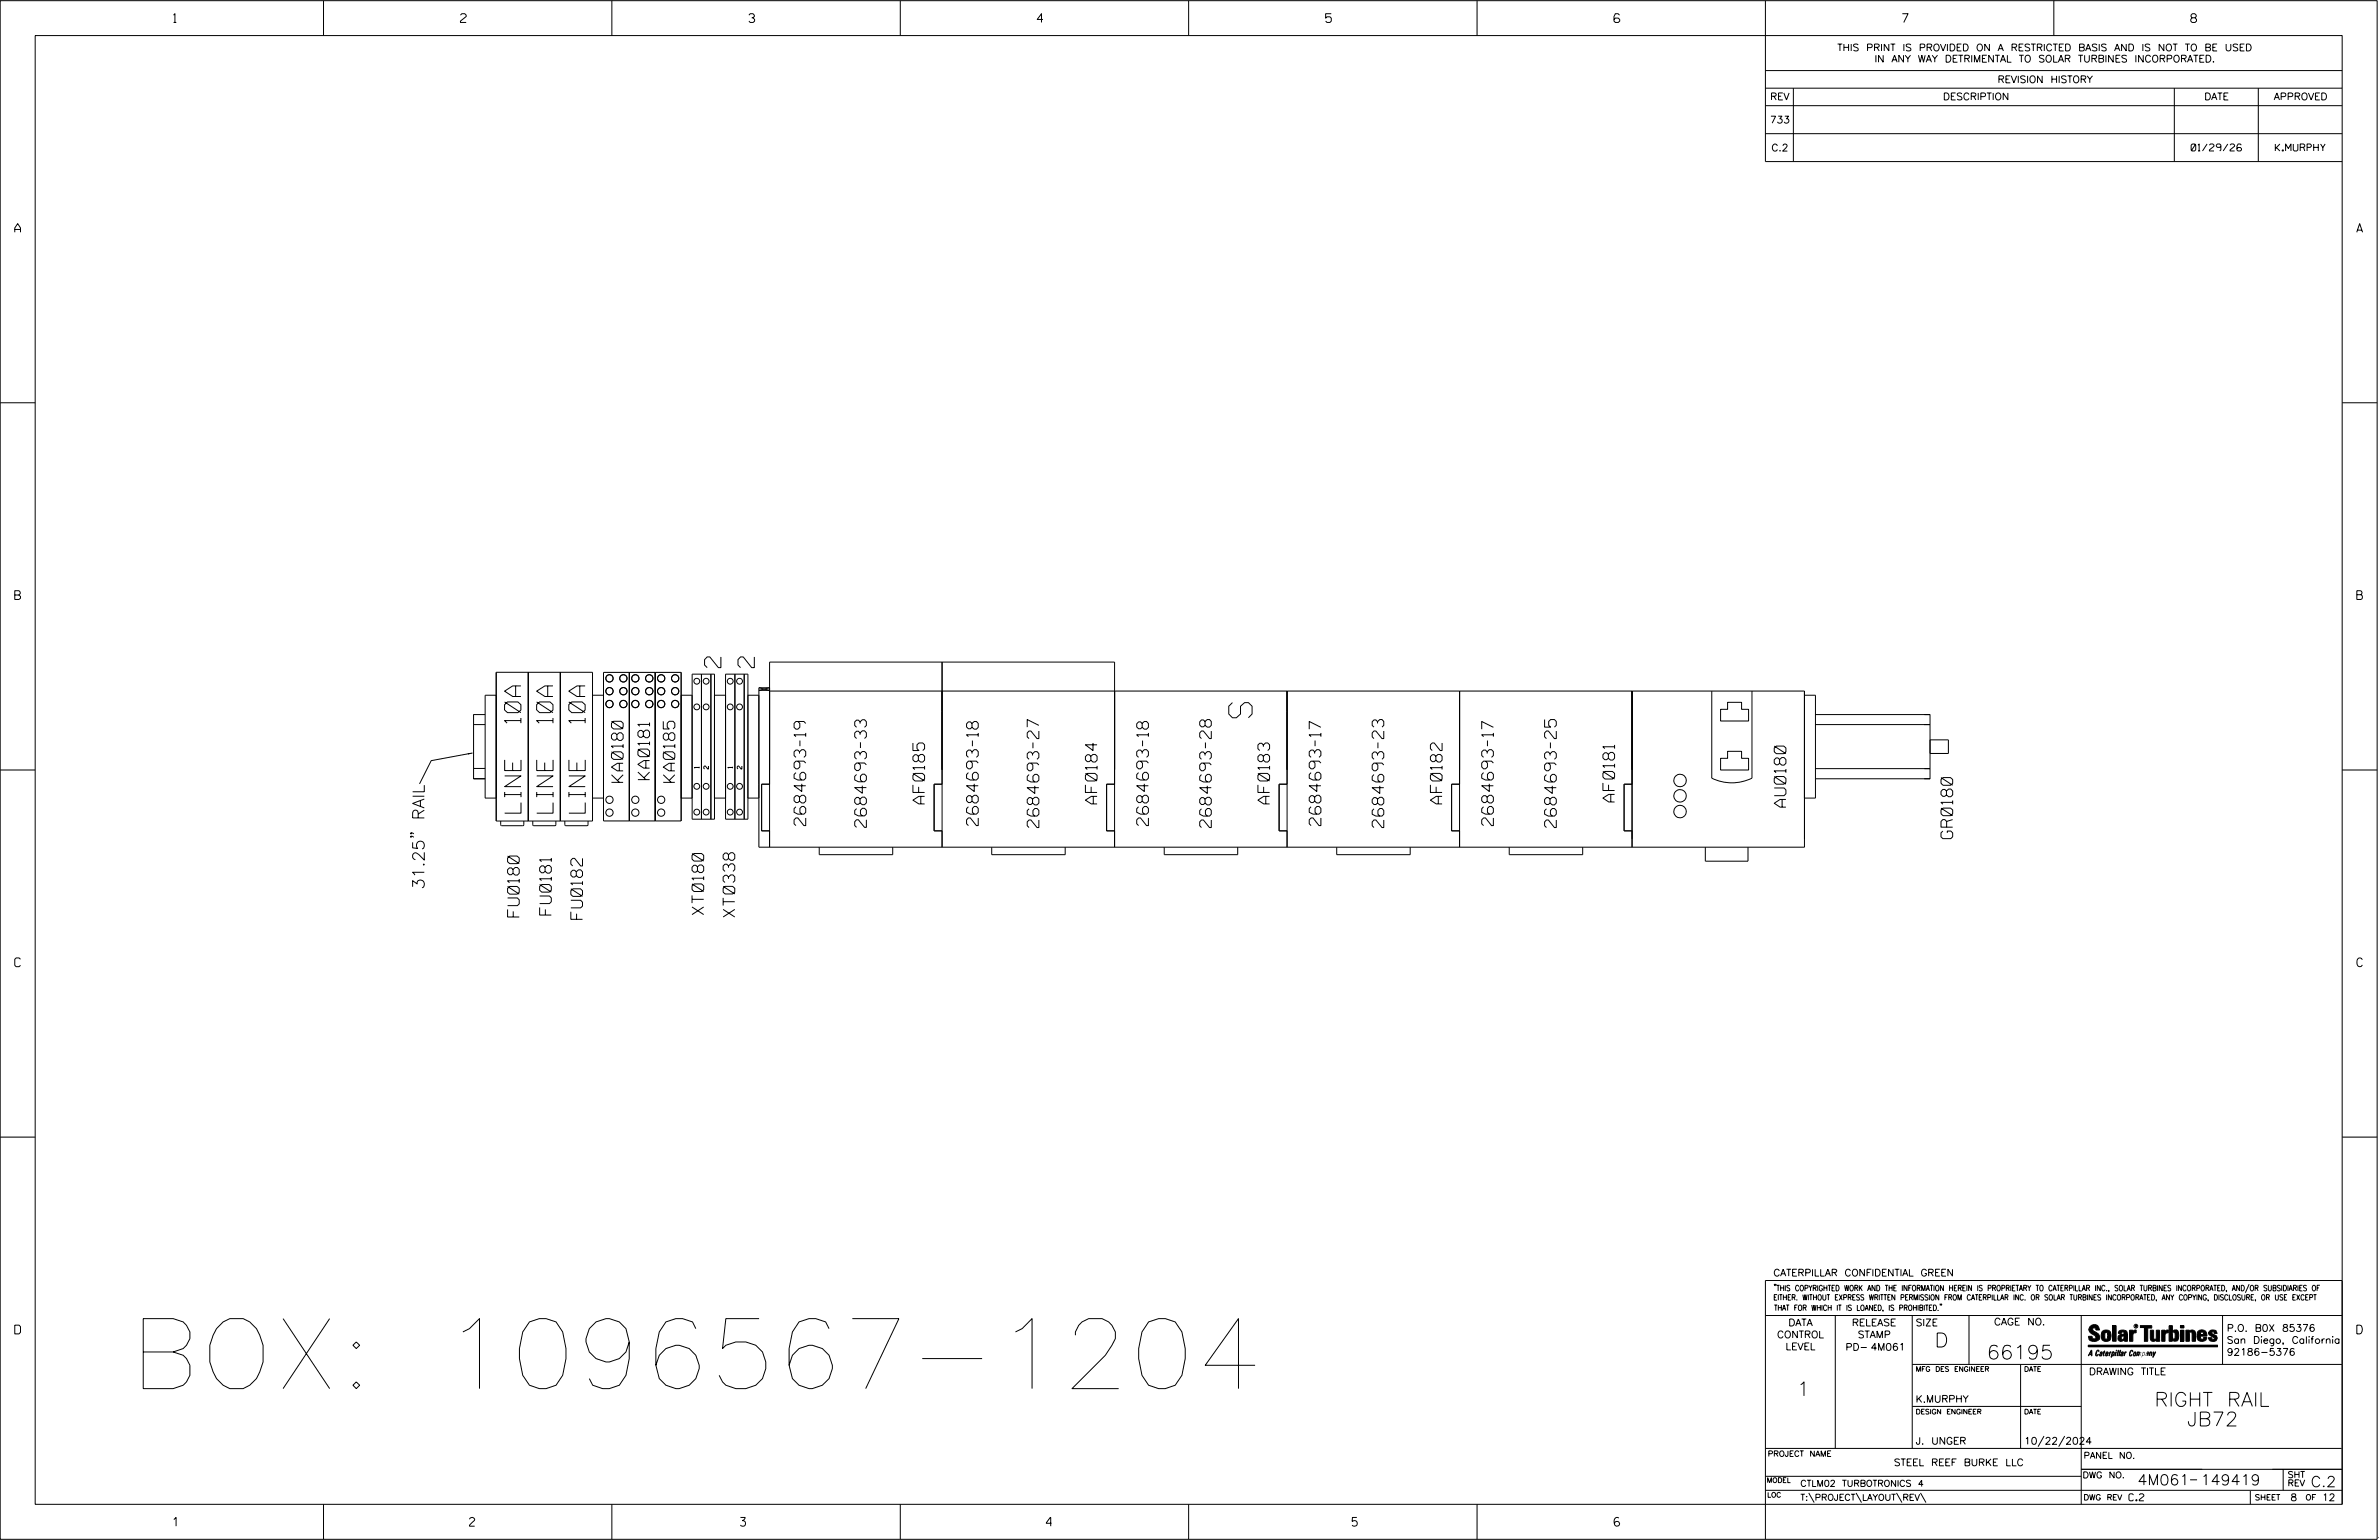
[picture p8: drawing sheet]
<svg xmlns="http://www.w3.org/2000/svg" width="864mm" height="559mm" viewBox="0 0 864 559" stroke-linecap="round" stroke-linejoin="round" font-family="sans-serif">
<defs><g id="words">
<text font-size="25.4" x="47.2" y="503.9">BOX: 1096567-1204</text>
<text font-size="8.5" x="446.1" y="254.9" transform="rotate(90 446.1 254.9)">S</text>
<g font-size="5.9">
<text x="261.7" y="242.2" transform="rotate(-90 261.7 242.2)">2</text>
<text x="273.8" y="242.2" transform="rotate(-90 273.8 242.2)">2</text>
<text x="189.1" y="262.4" transform="rotate(-90 189.1 262.4)">10A</text>
<text x="200.7" y="262.4" transform="rotate(-90 200.7 262.4)">10A</text>
<text x="212.4" y="262.4" transform="rotate(-90 212.4 262.4)">10A</text>
<text x="189.1" y="295.1" transform="rotate(-90 189.1 295.1)">LINE</text>
<text x="200.8" y="295.1" transform="rotate(-90 200.8 295.1)">LINE</text>
<text x="212.4" y="295.1" transform="rotate(-90 212.4 295.1)">LINE</text>
</g>
<g font-size="5.1">
<text x="702.3" y="488.8">D</text>
<text x="721.2" y="493.2">66195</text>
<text x="652.2" y="506.5">1</text>
<text x="782.1" y="510.3">RIGHT RAIL</text>
<text x="793.9" y="517.4">JB72</text>
</g>
<g font-size="4.2">
<text x="226.2" y="283.9" transform="rotate(-90 226.2 283.9)">KA0180</text>
<text x="235.8" y="282.9" transform="rotate(-90 235.8 282.9)">KA0181</text>
<text x="245" y="283.9" transform="rotate(-90 245 283.9)">KA0185</text>
<text x="335.6" y="291.7" transform="rotate(-90 335.6 291.7)">AF0185</text>
<text x="398.3" y="291.7" transform="rotate(-90 398.3 291.7)">AF0184</text>
<text x="460.9" y="291.7" transform="rotate(-90 460.9 291.7)">AF0183</text>
<text x="523.5" y="291.7" transform="rotate(-90 523.5 291.7)">AF0182</text>
<text x="586.1" y="291" transform="rotate(-90 586.1 291)">AF0181</text>
<text x="648.3" y="292.9" transform="rotate(-90 648.3 292.9)">AU0180</text>
<text x="292.5" y="299.6" transform="rotate(-90 292.5 299.6)">2684693-19</text>
<text x="355.1" y="299.6" transform="rotate(-90 355.1 299.6)">2684693-18</text>
<text x="416.9" y="299.6" transform="rotate(-90 416.9 299.6)">2684693-18</text>
<text x="479.5" y="299.6" transform="rotate(-90 479.5 299.6)">2684693-17</text>
<text x="542.1" y="299.6" transform="rotate(-90 542.1 299.6)">2684693-17</text>
<text x="314.5" y="300.2" transform="rotate(-90 314.5 300.2)">2684693-33</text>
<text x="377.1" y="300.3" transform="rotate(-90 377.1 300.3)">2684693-27</text>
<text x="439.7" y="300.3" transform="rotate(-90 439.7 300.3)">2684693-28</text>
<text x="502.3" y="300.3" transform="rotate(-90 502.3 300.3)">2684693-23</text>
<text x="565" y="300.3" transform="rotate(-90 565 300.3)">2684693-25</text>
<text x="708.8" y="304.3" transform="rotate(-90 708.8 304.3)">GR0180</text>
<text x="154" y="322.8" transform="rotate(-90 154 322.8)">31.25&quot; RAIL</text>
<text x="188.5" y="332.8" transform="rotate(-90 188.5 332.8)">FU0180</text>
<text x="200.1" y="332" transform="rotate(-90 200.1 332)">FU0181</text>
<text x="211.5" y="333.6" transform="rotate(-90 211.5 333.6)">FU0182</text>
<text x="255.4" y="331.9" transform="rotate(-90 255.4 331.9)">XT0180</text>
<text x="266.7" y="332.8" transform="rotate(-90 266.7 332.8)">XT0338</text>
</g>
<g font-size="3.8">
<text x="775.9" y="538.9">4M061</text>
<text x="798.8" y="538.9">149419</text>
<text x="838.8" y="539.5">C.2</text>
</g>
<g font-size="3.2">
<text x="63" y="8.2">1</text>
<text x="167.2" y="8.2">2</text>
<text x="271.8" y="8.2">3</text>
<text x="376.5" y="8.2">4</text>
<text x="481.2" y="8.2">5</text>
<text x="690.6" y="8.2">7</text>
<text x="795.3" y="8.2">8</text>
<text x="5.4" y="84.3">A</text>
<text x="855.5" y="84.3">A</text>
<text x="5.4" y="217.5">B</text>
<text x="855.6" y="217.5">B</text>
<text x="5.4" y="350.8">C</text>
<text x="855.6" y="350.8">C</text>
<text x="5.4" y="484">D</text>
<text x="855.6" y="484">D</text>
<text x="62.8" y="553.8">1</text>
<text x="170.4" y="553.8">2</text>
<text x="268.8" y="553.8">3</text>
<text x="379.8" y="553.8">4</text>
<text x="490.8" y="553.8">5</text>
<text x="585.9" y="553.8">6</text>
</g>
<g font-size="2.5">
<text x="666.9" y="18.5">THIS PRINT IS PROVIDED ON A RESTRICTED BASIS AND IS NOT TO BE USED</text>
<text x="680.5" y="22.6">IN ANY WAY DETRIMENTAL TO SOLAR TURBINES INCORPORATED.</text>
<text x="725.1" y="30">REVISION HISTORY</text>
<text x="642.6" y="36.3">REV</text>
<text x="705.3" y="36.3">DESCRIPTION</text>
<text x="800.2" y="36.3">DATE</text>
<text x="825.4" y="36.3">APPROVED</text>
<text x="642.5" y="44.7">733</text>
<text x="643" y="54.8">C.2</text>
<text x="795.4" y="54.8">01/29/26</text>
<text x="826" y="54.8">K.MURPHY</text>
<text x="643.8" y="463">CATERPILLAR CONFIDENTIAL GREEN</text>
<text x="645.1" y="485.5">CONTROL</text>
<text x="649.2" y="481.1">DATA</text>
<text x="672.3" y="481.1">RELEASE</text>
<text x="674.4" y="485.5">STAMP</text>
<text x="695.4" y="481.1">SIZE</text>
<text x="723.8" y="480.8">CAGE NO.</text>
<text x="808.4" y="483.1">P.O. B0X 85376</text>
<text x="648.2" y="489.8">LEVEL</text>
<text x="669.9" y="490">PD- 4M061</text>
<text x="808.4" y="487.5">San Diego, California</text>
<text x="808.4" y="491.8">92186-5376</text>
<text x="758.3" y="498.9">DRAWING TITLE</text>
<text x="695.4" y="508.9">K.MURPHY</text>
<text x="695.4" y="524.1">J. UNGER</text>
<text x="734.8" y="524.1">10/22/2024</text>
<text x="687.5" y="531.9">STEEL REEF BURKE LLC</text>
<text x="772.8" y="544.6">C.2</text>
<text x="831.4" y="544.6">8</text>
<text x="842.9" y="544.6">12</text>
</g>
<g font-size="2.3">
<text x="756.4" y="529.2">PANEL NO.</text>
<text x="653.5" y="539.4">CTLM02 TURBOTRONICS 4</text>
<text x="756" y="536.3">DWG NO.</text>
<text x="830.4" y="539.3">REV</text>
<text x="830.4" y="536.2">SHT</text>
<text x="653.5" y="544.5">T:\PROJECT\LAYOUT\REV\</text>
</g>
<g font-size="2">
<text x="643.8" y="468.4">&quot;THIS COPYRIGHTED WORK AND THE INFORMATION HEREIN IS PROPRIETARY TO CATERPILLAR INC., SOLAR TURBINES INCORPORATED, AND/OR SUBSIDIARIES OF</text>
<text x="643.8" y="471.8">EITHER. WITHOUT EXPRESS WRITTEN PERMISSION FROM CATERPILLAR INC. OR SOLAR TURBINES INCORPORATED, ANY COPYING, DISCLOSURE, OR USE EXCEPT</text>
<text x="644" y="475.6">THAT FOR WHICH IT IS LOANED, IS PROHIBITED.&quot;</text>
<text x="641.7" y="528.5">PROJECT NAME</text>
<text x="756.3" y="544.3">DWG REV</text>
<text x="818.5" y="544.3">SHEET</text>
<text x="836.9" y="544.3">OF</text>
</g>
<g font-size="1.8">
<text x="695.4" y="497.6">MFG DES ENGINEER</text>
<text x="734.8" y="497.6">DATE</text>
<text x="695.4" y="513.1">DESIGN ENGINEER</text>
<text x="734.8" y="513.1">DATE</text>
<text x="641.3" y="538">MODEL</text>
<text x="641.5" y="543.3">LOC</text>
</g>
<g font-size="1.7">
<text x="253.8" y="278.8" transform="rotate(-90 253.8 278.8)">1</text>
<text x="257.2" y="279" transform="rotate(-90 257.2 279)">2</text>
<text x="265.9" y="278.8" transform="rotate(-90 265.9 278.8)">1</text>
<text x="269.3" y="279" transform="rotate(-90 269.3 279)">2</text>
</g>
<text font-size=".9" x="775.1" y="481.7">R</text>
</g></defs>
<g fill="none" stroke="#000" stroke-width=".36">
<path d="M.1 .2h862.8v558.4h-862.8zM12.8 12.9h837.4v533h-837.4zM117.4 .2v12.7M222.1 .2v12.7M326.8 .2v12.7M431.5 .2v12.7M536.2 .2v12.7M587.9 5.5l-.5-.5h-1l-.5 1v1.7l.5 .4h1l.6-.4v-.6l-.6-.5h-1l-.5 .5M640.9 .2v58.4h209.3M745.6 .2v12.7M640.9 25.6h209.3M640.9 32h209.3"/>
<path d="M640.9 38.3h209.3M651 32v26.6M789.3 32v26.6M819.8 32v26.6M640.9 48.5h209.3M.1 146.2h12.7M850.2 146.2h12.7M176.1 259.3h-4.2v23.3h4.2h-4.2M180.1 243.9h35v54h-35zM180.1 252.3h-4v37.3h4M191.8 243.9v54M203.4 243.9v54"/>
<path d="M215.1 252.3h4M219.1 244h28.2v53.9h-28.2zM228.5 244v53.9M237.8 244v53.9M247.3 252.3h3.9M251.2 244.6h8.2v52.7h-8.2zM254.6 244.6v52.7M258.1 244.6v52.7M259.4 252.3h4M263.4 244.6h8.1v52.7h-8.1zM266.8 244.6v52.7M270.2 244.6v52.7"/>
<path d="M271.5 252.3h4M275.5 249.6v57.8h379.5v-56.6h-375.6M275.5 249.6h3.9l-3.9 .9h3.9zM342 240.2v67.2M467.2 250.8v56.6M529.8 250.8v56.6M592.5 250.8v56.6M621.4 250.8v31.6a16.6 16.6 0 0 0 14.6 0v-31.6M624.6 257.4h2.5v-2.6h5.1v2.6h2.6v4.2h-10.2zM655 252.3h4v37.3h-4M659 259.3h41.6M698.5 259.3h2.1v23.3h-2.1"/>
<path d="M.1 279.4h12.7M171.5 273.2l-15 2.8-4.2 8.4M171.9 262.9h4.2M171.9 278.8h4.2M624.6 275.2h2.5v-2.6h5.1v2.6h2.6v4.2h-10.2zM659 278.9h41.6M659 262.9h41.6M700.6 268.5h6.7v4.9h-6.7zM850.2 279.4h12.7M181.8 297.9v1.4l.3 .3h7.7l.3-.3v-1.4M193.4 297.9v1.4l.3 .3h7.8l.3-.3v-1.4M205 297.9v1.4l.4 .3h7.7l.4-.3v-1.4"/>
<path d="M215.1 289.6h4M247.3 289.6h3.9M259.4 289.6h4M271.5 289.6h4M279.4 284.6h-2.9v16.9h2.9M342 284.6h-2.9v16.9h2.9M404.6 284.6h-2.9v16.9h2.9M467.2 284.6h-2.9v16.9h2.9M529.8 284.6h-2.9v16.9h2.9M592.5 284.6h-2.9v16.9h2.9M659 282.6h41.6M149.2 303.4l.2 .2h-.4a.8 .8 0 0 1 1.2 .2"/>
<path d="M149.2 302.2l.2 .2-.2 .2-.2-.2a.84 .84 0 0 1 1.2 .2M279.4 307.4v-67.2h125.2v67.2M297.4 307.4v2.7h26.7v-2.7M360 307.4v2.7h26.7v-2.7M422.6 307.4v2.7h26.7v-2.7M485.2 307.4v2.7h26.7v-2.7M547.9 307.4v2.7h26.6v-2.7M619.1 307.4v5.1h15.4v-5.1M.1 412.6h12.7M850.2 412.6h12.7M640.9 477.3h209.3M644.2 466.1l-.1 .4"/>
<path d="M644.7 466.1l-.2 .4M666.2 477.3v48.3M694.2 477.3v48.3M704.4 473.3l-.1 .4M704.8 473.3l-.1 .4M714.8 477.3v17.8M755.5 477.3v68.6M806.8 477.3v17.8M816.5 466l-1.4 3.1M850.2 464.6h-209.3v94M850.2 464.8v81.1M694.2 495.1h156"/>
<path d="M733.5 495.1v30.5M758.6 481.4a2.02 2.02 0 0 1 3.1-.1l.5 1.3h-1.3l-.2-.6-.4-.2-.6 .1-.1 .4 .4 .7a2.46 2.46 0 0 1 2.2 2.9 2.83 2.83 0 0 1-3.8 .3l-.3-1.3h1.3l.2 .7 .6 .3 .5-.2 .2-.5-.4-.6-1.9-1.2-.4-.9zM759.2 491.3h-.7l.7-1.2v1.9h.2l-.1-2.1-1.3 2.1 .5-.5h.7M761.3 490l.3-.2 .4 .3-.1 .3-.3-.4-.4 .3-.3 1.6h.4l.4-.5-.3 .6-.4 .1-.3-.4zM762.6 490.6l.5-.1-.1 1.4h-.9a.74 .74 0 0 1 .9-.8l-.3 .7-.5 .1 .2-.5 .6-.2v-.5l-.7 .2zM763 483.2a2.17 2.17 0 0 1 3.1 0l.3 1.4-.3 1.5a2.17 2.17 0 0 1-3.1 0l-.3-1.5zM763.6 490.5l.4-.4 .2 .6h-.3l-.3 .9 .2 .4-.3-.1zM764.1 483.7l.5-.4 .4 .3v2.2l-.4 .2-.5-.2zM764.6 491.1l.6 .2v-.7l-.4-.1-.4 .6-.1 .8h.6M764.6 491.1l-.1 .8h.4M764.6 482.6v.8M764.8 490.7l.4 .1v.3h-.6z"/>
<path d="M765 491.5l-.1 .4zM766 490.5l-.5 1.5zM766 490.8l.4-.3-.4 .4M766.9 481h1.3v5.7h-1.3zM767 490.8l.5 .1-.3 .8-.4 .2zM767.3 490.5h-.5l-.5 2M767.3 490.5a.8 .8 0 0 1 .2 1 .8 .8 0 0 1-.9 .4l-.1 .6M767.3 490.5l-.1 .2M768.1 490.5l-.4 1.5zM768.2 489.9h.3l-.1 .2h-.2zM769 489.9l-.5 2.1zM769.7 489.9l-.6 2.1z"/>
<path d="M770.1 491.4l.5-.3-.5 .8zM770.4 491.9h.1M770.6 491.1l.1-.4-.7 .2 .1-.3 .6-.1 .2 .3-.5 1.1M770.6 491.1a.74 .74 0 0 0-.8 .8h.6M771 484.8h-.7l-.3 .6 .4 .7 .5-.3 .1-2.4h-.8l-.1 .4h-1.2a1.71 1.71 0 0 1 1.8-1.3 1.71 1.71 0 0 1 1.6 1.4v2.8h-1.1l-.1-.6M771 484.2l-1.5 .1a1.41 1.41 0 0 0 0 2.4l.5 .1 1.1-.7M771.2 486.1h-.1M771.4 490.5l.1 .3 .4-.3-.9 1.5zM771.5 490.8h.1M773 482.7h1.2v.5l.5-.5 .7-.1v1h-.6l-.5 .4-.1 2.7h-1.2zM773.3 490.3l.6-.4 .4 .2-.1 .4-.3-.4a1.28 1.28 0 0 0-.5 1.8l.6-.4-.1 .4-.8 .1zM774.7 490.8l.5-.3a.88 .88 0 0 1 .2 .9 .88 .88 0 0 1-.7 .7l-.2-.2z"/>
<path d="M774.8 490.9h.5l-.3 1h-.3l-.2-.2zM775.2 490.5l-.1 .2M776.8 481h4.3v.9h-1.5v4.8h-1.3M776.8 490.6l-.8 .2v-.3l-.4 1.5 .8-1.3v1.3l.3-1.2M779.3 491.1h.4M779.6 490.5h.3l-.3 1.4M779.6 490.7h.2l-.1 .4M779.7 491.1l-.1 .4M779.7 491.1l-.4 .2M780.1 492l.4-1.5 .1 .3 .3-.3 .3 .2-.3 1.3v-1.3l-.7 1.3M780.6 482.7h1.2v2.7l.1 .4 .4 .3 .4-.7v-2.7h1.2l.1 4h-1.3v-.5l-1.1 .6-.7-.3-.3-.7zM781.6 492.5l1-2-.8 1.3-.2-1.3-.2 2"/>
<path d="M784.7 482.7h1.2v.5l.5-.5 .7-.1v1h-.5l-.6 .4-.1 2.7h-1.2zM787.4 481h1.2v2a1.4 1.4 0 0 1 2.2 .2l.1 1.4-.4 1.9-1.5 .1-.4-.5v-1l.5 .9 .5-.3v-2.1l-.5-.4-.5 .7v2.8h-1.2zM791.5 482.7h1.3v4h-1.3zM791.5 481h1.3v.9h-1.3zM793.5 482.7h1.3v.4l.7-.5 1.1 .2 .4 .6v3.3h-1.2l-.3-3.4-.7 .2v3.2h-1.3zM794.8 483.1h.1M797.7 483.2a1.92 1.92 0 0 1 2.4-.5 1.92 1.92 0 0 1 1 2.1h-2.3v.8l.6 .5 .5-.3v-.5h1.2a1.83 1.83 0 0 1-2.1 1.4 1.83 1.83 0 0 1-1.5-2.1zM798.8 484.2v.6M799.1 483.4h.6l.2 .8h-1.1zM804.6 482.9a1.84 1.84 0 0 0-2.9 .8 3.3 3.3 0 0 0 2.2 1.9l-.5 .5-.4-.3-.1-.4h-1.2l.1 .6a1.92 1.92 0 0 0 2.9 .4M804.9 483.8h-1.2l-.2-.6-.5 .1-.1 .3 .1 .3 1.8 .9M805.1 488.1h-47.1v.6h47.1"/>
<path d="M694.2 510.3h61.3M640.9 525.6h209.2M640.9 535.7h114.6M742 521.1l-2.2 3.8M749.5 521.1l-2.2 3.8M755.5 533.2h94.7M795 537h2.6M828.8 533.2v7.6M117.4 545.9v12.7M222.1 545.9v12.7M326.8 545.9v12.7M431.5 545.9v12.7"/>
<path d="M536.2 545.9v12.7M640.9 540.8h209.3M656.6 541.7l2 3.5M673.8 541.7l1.9 3.5M688.4 541.7l2 3.5M697.2 541.7l1.9 3.5M816.9 541v4.9M863.5 558h.1"/>
<circle cx="221.2" cy="255.5" r="1.32"/>
<circle cx="221.2" cy="250.8" r="1.32"/>
<circle cx="221.2" cy="246.1" r="1.32"/>
<circle cx="226.3" cy="246.2" r="1.32"/>
<circle cx="226.3" cy="250.8" r="1.32"/>
<circle cx="226.3" cy="255.5" r="1.32"/>
<circle cx="230.6" cy="246.2" r="1.32"/>
<circle cx="230.6" cy="255.5" r="1.32"/>
<circle cx="230.6" cy="250.8" r="1.32"/>
<circle cx="235.7" cy="246.2" r="1.33"/>
<circle cx="235.7" cy="250.8" r="1.33"/>
<circle cx="235.7" cy="255.5" r="1.33"/>
<circle cx="240" cy="246.2" r="1.32"/>
<circle cx="240" cy="255.5" r="1.32"/>
<circle cx="240" cy="250.8" r="1.32"/>
<circle cx="245.1" cy="255.5" r="1.32"/>
<circle cx="245.1" cy="250.8" r="1.32"/>
<circle cx="245.1" cy="246.1" r="1.32"/>
<circle cx="252.9" cy="247.2" r="1.05"/>
<circle cx="252.9" cy="256.5" r="1.06"/>
<circle cx="256.3" cy="247.2" r="1.06"/>
<circle cx="256.3" cy="256.5" r="1.06"/>
<circle cx="265.1" cy="247.2" r="1.05"/>
<circle cx="265.1" cy="256.5" r="1.06"/>
<circle cx="268.5" cy="247.2" r="1.06"/>
<circle cx="268.5" cy="256.5" r="1.06"/>
<circle cx="221.2" cy="294.9" r="1.32"/>
<circle cx="221.2" cy="290.2" r="1.32"/>
<circle cx="230.6" cy="290.2" r="1.32"/>
<circle cx="230.6" cy="294.9" r="1.32"/>
<circle cx="240" cy="290.2" r="1.32"/>
<circle cx="240" cy="294.9" r="1.32"/>
<circle cx="252.9" cy="294.7" r="1.06"/>
<circle cx="252.9" cy="285.3" r="1.06"/>
<circle cx="256.3" cy="285.3" r="1.06"/>
<circle cx="256.3" cy="294.7" r="1.06"/>
<circle cx="265.1" cy="285.3" r="1.06"/>
<circle cx="265.1" cy="294.7" r="1.06"/>
<circle cx="268.5" cy="294.7" r="1.06"/>
<circle cx="268.5" cy="285.3" r="1.06"/>
<circle cx="609.9" cy="283.2" r="2.26"/>
<circle cx="609.9" cy="288.8" r="2.26"/>
<circle cx="609.9" cy="294.5" r="2.26"/>
<circle cx="775.4" cy="481.2" r=".69"/>
</g>
<g fill="#000">
<path d="M169.8 273.3l1.7-.1-1.6 .6zM768.1 490.5l-.4 1.5zM768.2 489.9h.3l-.1 .2h-.2zM769 489.9l-.5 2.1zM769.7 489.9l-.6 2.1zM791.5 481h1.3v.9h-1.3zM791.5 482.7h1.3v4h-1.3zM758 488.1h47.1v.6h-47.1z"/>
<path d="M759.2 489.9l-1.2 2.1 .5-.5h.7v.5h.2zM759.2 490.1v1.2h-.7z" fill-rule="evenodd"/>
<path d="M758.6 481.4a2.02 2.02 0 0 1 3.1-.1l.5 1.3h-1.3l-.2-.6-.4-.2-.6 .1-.1 .4 .4 .7a2.46 2.46 0 0 1 2.2 2.9 2.83 2.83 0 0 1-3.8 .3l-.3-1.3h1.3l.2 .7 .6 .3 .5-.2 .2-.5-.4-.6-1.9-1.2-.4-.9z" fill-rule="evenodd"/>
<path d="M761.3 490l.3-.2 .4 .3-.1 .3-.3-.4-.4 .3-.3 1.6h.4l.4-.5-.3 .6-.4 .1-.3-.4z" fill-rule="evenodd"/>
<path d="M762.6 490.6l.5-.1-.1 1.4h-.9a.74 .74 0 0 1 .9-.8l-.6 .3-.2 .5 .5-.1 .3-.6v-.5l-.7 .2z" fill-rule="evenodd"/>
<path d="M763.6 490.5l.4-.4 .2 .6h-.3l-.3 .9 .2 .4-.3-.1z" fill-rule="evenodd"/>
<path d="M764.8 490.5l.5 .3-.1 .5h-.6l.6-.2v-.3l-.4-.1-.3 1.2h.4l.3-.4-.6 .6-.3-.2v-.4z" fill-rule="evenodd"/>
<path d="M763 483.2a2.17 2.17 0 0 1 3.1 0l.3 1.4-.3 1.5a2.17 2.17 0 0 1-3.1 0l-.3-1.5zM764.1 483.7v2.1l.5 .2 .4-.2v-2.2l-.4-.3z" fill-rule="evenodd"/>
<path d="M766 490.5v.3l.4-.1-.4 .2-.5 1.1z" fill-rule="evenodd"/>
<path d="M766.8 490.5l-.5 2 .3-.6a.71 .71 0 0 0 .9-.5 .71 .71 0 0 0-.4-.9zM767 490.8l.5 .1-.3 .8-.4 .2z" fill-rule="evenodd"/>
<path d="M766.9 481h1.3v5.7h-1.3z" fill-rule="evenodd"/>
<path d="M770.1 490.6l.6-.1 .2 .3-.4 1.2-.5 .1-.2-.5 .3-.5h.5l-.7 .5v.3l.4-.1 .4-.9-.5-.2-.2 .2z" fill-rule="evenodd"/>
<path d="M769.4 482.8l-.5 1h1.2l.1-.4h.8v.8l-1.5 .1a1.41 1.41 0 0 0 0 2.4l.5 .1 1.1-.7 .1 .6h1.1v-2.8a1.79 1.79 0 0 0-2.4-1.2zM770.3 484.8h.7l-.1 1-.5 .3-.4-.7z" fill-rule="evenodd"/>
<path d="M771.4 490.5l.1 .3 .4-.3-.9 1.5z" fill-rule="evenodd"/>
<path d="M773 482.7h1.2v.5l.5-.5 .7-.1v1h-.6l-.5 .4-.1 2.7h-1.2z" fill-rule="evenodd"/>
<path d="M773.3 490.3l.6-.4 .4 .2-.1 .4-.3-.4a1.28 1.28 0 0 0-.5 1.8l.6-.4-.3 .5h-.6z" fill-rule="evenodd"/>
<path d="M774.7 490.8l-.2 1.1h.7a.96 .96 0 0 0 0-1.4zM774.8 490.9h.5l-.1 .6-.5 .4-.2-.2z" fill-rule="evenodd"/>
<path d="M776 490.5v.3l.4-.3 .2 .3 .7-.2-.3 1.4v-1.3l-.6 1.3v-1.3l-.8 1.3z" fill-rule="evenodd"/>
<path d="M776.8 481h4.3v.9h-1.5v4.8h-1.3v-4.8h-1.5z" fill-rule="evenodd"/>
<path d="M777.9 490.5l-.5 2 .3-.6a.71 .71 0 0 0 .9-.5 .71 .71 0 0 0-.4-.9zM778.1 490.8l.3-.1 .1 .4-.5 .8-.2-.5z" fill-rule="evenodd"/>
<path d="M779.3 490.6l.6-.1-.3 1.5-.7-.1a.67 .67 0 0 1 .8-.8l-.6 .3-.1 .5 .4-.1 .4-.9-.4-.2-.3 .2z" fill-rule="evenodd"/>
<path d="M780.5 490.5l.1 .3 .3-.3 .3 .2-.3 1.3v-1.3l-.8 1.3z" fill-rule="evenodd"/>
<path d="M780.6 482.7h1.2v2.7l.1 .4 .4 .3 .4-.7v-2.7h1.2l.1 4h-1.3v-.5l-1.1 .6-.7-.3-.3-.7z" fill-rule="evenodd"/>
<path d="M781.6 490.5l.2 1.3 .8-1.3-1.2 2z" fill-rule="evenodd"/>
<path d="M784.7 482.7h1.2v.5l.5-.5 .7-.1v1h-.5l-.6 .4-.1 2.7h-1.2z" fill-rule="evenodd"/>
<path d="M787.4 481h1.2v2a1.4 1.4 0 0 1 2.2 .2l.1 1.4-.4 1.9-1.5 .1-.4-.5v-1l.5 .9 .5-.3v-2.1l-.5-.4-.5 .7v2.8h-1.2z" fill-rule="evenodd"/>
<path d="M793.5 482.7h1.3v.4a1.29 1.29 0 0 1 2.2 .3v3.3h-1.2l-.3-3.4-.7 .2v3.2h-1.3z" fill-rule="evenodd"/>
<path d="M797.7 483.2a1.92 1.92 0 0 1 2.4-.5 1.92 1.92 0 0 1 1 2.1h-2.3v.8l.6 .5 .5-.3v-.5h1.2a1.83 1.83 0 0 1-2.1 1.4 1.83 1.83 0 0 1-1.5-2.1zM799.1 483.4l-.3 .8h1.1l-.2-.8z" fill-rule="evenodd"/>
<path d="M801.9 483.2a1.94 1.94 0 0 1 3 .1v.5h-1.2l-.2-.6-.5 .1-.1 .3 .1 .3 1.8 .9a1.2 1.2 0 0 1 .1 1.3 1.2 1.2 0 0 1-1.2 .7l-1.6-.4-.4-1h1.2l.1 .4 .4 .3 .5-.5a3.3 3.3 0 0 1-2.2-1.9z" fill-rule="evenodd"/>
<circle cx="761.4" cy="492" r=".07"/>
<circle cx="762.2" cy="485.1" r=".07"/>
<circle cx="769.3" cy="492" r=".07"/>
<circle cx="773.1" cy="486.7" r=".07"/>
<circle cx="791.5" cy="486.7" r=".07"/>
<circle cx="791.5" cy="481" r=".07"/>
<circle cx="794.8" cy="486.7" r=".07"/>
</g>
<use href="#words"/>
</svg>
